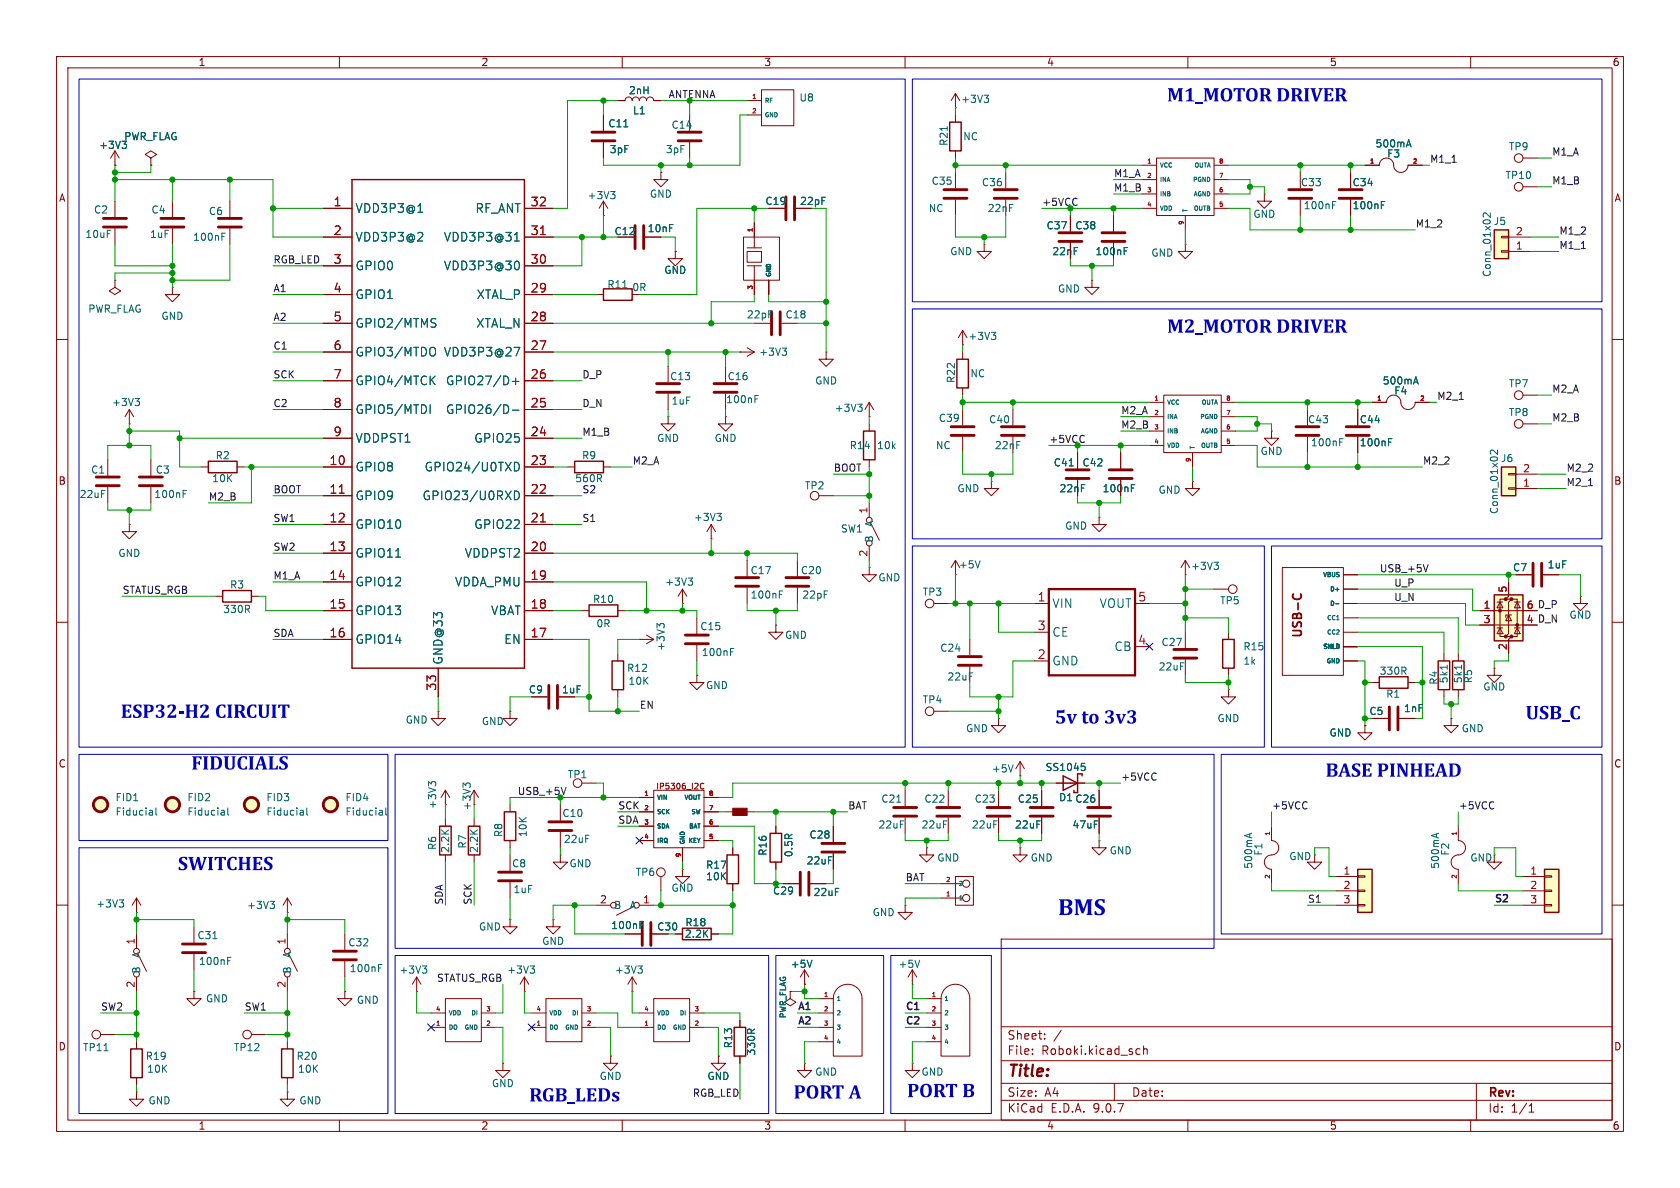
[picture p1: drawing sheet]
<svg xmlns="http://www.w3.org/2000/svg" width="297mm" height="210mm" viewBox="0 0 297 210" stroke-linecap="round" stroke-linejoin="round" font-family="sans-serif">
<defs><g id="words">
<text font-size="4.2" fill="#0000c2" x="187" y="163">BMS</text>
<g font-size="3.5" fill="#0000c2">
<text x="206.3" y="18.9">M1_MOTORDRIVER</text>
<text x="206.3" y="59.8">M2_MOTORDRIVER</text>
<text x="21.4" y="127.9">ESP32-H2CIRCUIT</text>
<text x="186.5" y="128.9">5v to 3v3</text>
<text x="269.7" y="128.2">USB_C</text>
<text x="33.8" y="137.1">FIDUCIALS</text>
<text x="234.3" y="138.3">BASEPINHEAD</text>
<text x="31.4" y="154.8">SWITCHES</text>
<text x="93.6" y="195.7">RGB_LEDs</text>
<text x="140.3" y="195.2">PORTA</text>
<text x="160.4" y="195">PORTB</text>
</g>
<text font-size="2.8" fill="#840000" x="178" y="190.9">Title:</text>
<g font-size="2.1" fill="#a90000">
<text x="58.9" y="36.6">1</text>
<text x="58.9" y="41.7">2</text>
<text x="93.7" y="36.6">32</text>
<text x="93.7" y="41.7">31</text>
<text x="58.9" y="46.7">3</text>
<text x="93.7" y="46.7">30</text>
<text x="58.9" y="51.8">4</text>
<text x="93.7" y="51.8">29</text>
<text x="58.9" y="56.9">5</text>
<text x="93.7" y="56.9">28</text>
<text x="58.9" y="62">6</text>
<text x="93.7" y="62">27</text>
<text x="58.9" y="67.1">7</text>
<text x="93.7" y="67.1">26</text>
<text x="58.9" y="72.1">8</text>
<text x="58.9" y="77.2">9</text>
<text x="93.7" y="72.1">25</text>
<text x="93.7" y="77.2">24</text>
<text x="58.2" y="82.3">10</text>
<text x="93.7" y="82.3">23</text>
<text x="58.2" y="87.4">11</text>
<text x="93.7" y="87.4">22</text>
<text x="58.2" y="92.5">12</text>
<text x="93.7" y="92.5">21</text>
<text x="58.2" y="97.5">13</text>
<text x="93.7" y="97.5">20</text>
<text x="58.2" y="102.6">14</text>
<text x="58.2" y="107.7">15</text>
<text x="93.7" y="102.6">19</text>
<text x="93.7" y="107.7">18</text>
<text x="183.3" y="106.4">1</text>
<text x="201.1" y="106.4">5</text>
<text x="58.2" y="112.8">16</text>
<text x="93.7" y="112.8">17</text>
<text x="183.3" y="111.5">3</text>
<text x="183.3" y="116.6">2</text>
<text x="201.1" y="114">4</text>
<text x="77.2" y="122.2" transform="rotate(-90 77.2 122.2)">33</text>
</g>
<g font-size="2.1" fill="#006464">
<text x="62.7" y="37.8">VDD3P3@1</text>
<text x="84" y="37.8">RF_ANT</text>
<text x="62.7" y="42.9">VDD3P3@2</text>
<text x="62.7" y="48">GPIO0</text>
<text x="78.4" y="42.9">VDD3P3@31</text>
<text x="78.4" y="48">VDD3P3@30</text>
<text x="62.7" y="53.1">GPIO1</text>
<text x="84.2" y="53.1">XTAL_P</text>
<text x="62.7" y="58.1">GPIO2/MTMS</text>
<text x="84.1" y="58.1">XTAL_N</text>
<text x="62.7" y="63.2">GPIO3/MTDO</text>
<text x="78.4" y="63.2">VDD3P3@27</text>
<text x="62.7" y="68.3">GPIO4/MTCK</text>
<text x="78.8" y="68.3">GPIO27/D+</text>
<text x="62.7" y="73.4">GPIO5/MTDI</text>
<text x="78.8" y="73.4">GPIO26/D-</text>
<text x="62.7" y="78.5">VDDPST1</text>
<text x="62.7" y="83.5">GPIO8</text>
<text x="75" y="83.5">GPIO24/U0TXD</text>
<text x="83.8" y="78.5">GPIO25</text>
<text x="62.7" y="88.6">GPIO9</text>
<text x="74.6" y="88.6">GPIO23/U0RXD</text>
<text x="62.7" y="93.7">GPIO10</text>
<text x="83.8" y="93.7">GPIO22</text>
<text x="62.7" y="98.8">GPIO11</text>
<text x="82.1" y="98.8">VDDPST2</text>
<text x="62.7" y="103.9">GPIO12</text>
<text x="80.4" y="103.9">VDDA_PMU</text>
<text x="185.9" y="107.7">VIN</text>
<text x="194.3" y="107.7">VOUT</text>
<text x="62.7" y="108.9">GPIO13</text>
<text x="86.8" y="108.9">VBAT</text>
<text x="185.9" y="112.8">CE</text>
<text x="62.7" y="114">GPIO14</text>
<text x="78.5" y="117.6" transform="rotate(-90 78.5 117.6)">GND@33</text>
<text x="89.1" y="114">EN</text>
<text x="185.9" y="117.8">GND</text>
<text x="197" y="115.3">CB</text>
</g>
<g font-size="2.1" fill="#840000">
<text x="230.6" y="113" transform="rotate(-90 230.6 113)">USB-C</text>
<text x="178" y="184">Sheet:</text>
<text x="178" y="186.7">File:</text>
<text x="184.1" y="186.7">Roboki.kicad_sch</text>
<text x="178" y="196.9">KiCad</text>
<text x="178" y="194.1">Size:</text>
<text x="184.7" y="194.1">A4</text>
<text x="185.7" y="196.9">E.D.A.</text>
<text x="193.3" y="196.9">9.0.7</text>
<text x="200" y="194.1">Date:</text>
<text x="263" y="194.3">Rev:</text>
<text x="263" y="196.9">Id:</text>
<text x="267.1" y="196.9">1/1</text>
</g>
<g font-size="1.8" fill="#840000">
<text x="35" y="11.9">1</text>
<text x="85" y="11.9">2</text>
<text x="135" y="11.9">3</text>
<text x="185" y="11.9">4</text>
<text x="235" y="11.9">5</text>
<text x="285" y="11.9">6</text>
<text x="10.3" y="35.9">A</text>
<text x="285.3" y="35.9">A</text>
<text x="108.5" y="41.8">C12</text>
<text x="135.2" y="36.4">C19</text>
<text x="10.3" y="85.9">B</text>
<text x="285.3" y="85.9">B</text>
<text x="269.8" y="110.2">4 D_N</text>
<text x="10.3" y="135.9">C</text>
<text x="285.3" y="135.9">C</text>
<text x="10.3" y="185.9">D</text>
<text x="285.3" y="185.9">D</text>
<text x="35" y="199.9">1</text>
<text x="85" y="199.9">2</text>
<text x="135" y="199.9">3</text>
<text x="185" y="199.9">4</text>
<text x="235" y="199.9">5</text>
<text x="285" y="199.9">6</text>
</g>
<g font-size="1.8" fill="#006464">
<text x="111.1" y="16.9">2nH</text>
<text x="107.5" y="22.7">C11</text>
<text x="111.8" y="20.4">L1</text>
<text x="118.6" y="23">C14</text>
<text x="141.2" y="18.1">U8</text>
<text x="169.8" y="18.4">+3V3</text>
<text x="17.4" y="26.5">+3V3</text>
<text x="21.9" y="25">PWR_FLAG</text>
<text x="107.7" y="27.3">3pF</text>
<text x="117.6" y="27.3">3pF</text>
<text x="167.7" y="25.9" transform="rotate(-90 167.7 25.9)">R21</text>
<text x="170.2" y="25">NC</text>
<text x="243.1" y="26.3">500mA</text>
<text x="245.1" y="28">F3</text>
<text x="266.7" y="26.8">TP9</text>
<text x="103.8" y="35.4">+3V3</text>
<text x="114.8" y="35.2">GND</text>
<text x="164.6" y="32.9">C35</text>
<text x="173.5" y="33.1">C36</text>
<text x="229.9" y="33.1">C33</text>
<text x="239" y="33.1">C34</text>
<text x="266" y="31.9">TP10</text>
<text x="16.5" y="37.9">C2</text>
<text x="26.7" y="37.9">C4</text>
<text x="36.8" y="38.2">C6</text>
<text x="114.4" y="41.2">10nF</text>
<text x="141.3" y="36.4">22pF</text>
<text x="164.1" y="37.7">NC</text>
<text x="174.5" y="37.7">22nF</text>
<text x="184.9" y="40.7">C37</text>
<text x="190" y="40.7">C38</text>
<text x="221.5" y="38.7">GND</text>
<text x="230.4" y="37.2">100nF</text>
<text x="239" y="37.2">100nF</text>
<text x="264" y="40">J5</text>
<text x="15" y="42.3">10uF</text>
<text x="26.4" y="42.3">1uF</text>
<text x="34" y="42.8">100nF</text>
<text x="167.9" y="45.3">GND</text>
<text x="185.9" y="45.3">22nF</text>
<text x="193.6" y="45.3">100nF</text>
<text x="203.4" y="45.6">GND</text>
<text x="107.3" y="51.2">R11</text>
<text x="111.7" y="51.7">0R</text>
<text x="117.3" y="48.6">GND</text>
<text x="186.9" y="51.9">GND</text>
<text x="263.8" y="49.1" transform="rotate(-90 263.8 49.1)">Conn_01x02</text>
<text x="15.5" y="55.5">PWR_FLAG</text>
<text x="28.4" y="56.7">GND</text>
<text x="131.9" y="56.5">22pF</text>
<text x="138.8" y="56.5">C18</text>
<text x="134.1" y="63.1">+3V3</text>
<text x="171.1" y="60.3">+3V3</text>
<text x="19.7" y="72">+3V3</text>
<text x="118.4" y="67.4">C13</text>
<text x="118.6" y="71.7">1uF</text>
<text x="128.3" y="71.5">100nF</text>
<text x="128.5" y="67.4">C16</text>
<text x="144" y="68.2">GND</text>
<text x="169" y="67.8" transform="rotate(-90 169 67.8)">R22</text>
<text x="171.5" y="66.9">NC</text>
<text x="244.3" y="68.2">500mA</text>
<text x="246.4" y="70">F4</text>
<text x="266.7" y="68.7">TP7</text>
<text x="147.5" y="73">+3V3</text>
<text x="165.9" y="74.8">C39</text>
<text x="174.8" y="75">C40</text>
<text x="231.1" y="75">C43</text>
<text x="240.3" y="75">C44</text>
<text x="266.7" y="73.8">TP8</text>
<text x="16" y="83.9">C1</text>
<text x="27.4" y="83.9">C3</text>
<text x="38" y="81.4">R2</text>
<text x="102.8" y="81.4">R9</text>
<text x="116.1" y="78.3">GND</text>
<text x="126.2" y="78.3">GND</text>
<text x="150.1" y="79.6">R14</text>
<text x="154.9" y="79.6">10k</text>
<text x="165.4" y="79.6">NC</text>
<text x="175.8" y="79.6">22nF</text>
<text x="186.2" y="82.7">C41</text>
<text x="191.3" y="82.7">C42</text>
<text x="222.8" y="80.6">GND</text>
<text x="231.7" y="79.1">100nF</text>
<text x="240.3" y="79.1">100nF</text>
<text x="265.3" y="81.9">J6</text>
<text x="14" y="88.2">22uF</text>
<text x="27.2" y="88.2">100nF</text>
<text x="37.4" y="85.4">10K</text>
<text x="101.6" y="85.4">560R</text>
<text x="142.2" y="86.7">TP2</text>
<text x="169.2" y="87.2">GND</text>
<text x="187.2" y="87.2">22nF</text>
<text x="194.8" y="87.2">100nF</text>
<text x="204.7" y="87.5">GND</text>
<text x="122.6" y="92.3">+3V3</text>
<text x="148.6" y="94.3">SW1</text>
<text x="154.5" y="93.2" transform="rotate(-90 154.5 93.2)">A</text>
<text x="188.2" y="93.8">GND</text>
<text x="265" y="91" transform="rotate(-90 265 91)">Conn_01x02</text>
<text x="20.8" y="98.7">GND</text>
<text x="132.6" y="101.7">C17</text>
<text x="141.5" y="101.7">C20</text>
<text x="154.5" y="96" transform="rotate(-90 154.5 96)">B</text>
<text x="169.4" y="100.7">+5V</text>
<text x="210.5" y="100.9">+3V3</text>
<text x="267.4" y="101.2">C7</text>
<text x="273.5" y="100.7">1uF</text>
<text x="40.6" y="104.2">R3</text>
<text x="104.7" y="106.8">R10</text>
<text x="117.5" y="103.7">+3V3</text>
<text x="132.6" y="106">100nF</text>
<text x="141.7" y="106">22pF</text>
<text x="155.2" y="103">GND</text>
<text x="163" y="105.5">TP3</text>
<text x="215.6" y="107">TP5</text>
<text x="39.4" y="108.6">330R</text>
<text x="105.3" y="111.1">0R</text>
<text x="123.7" y="111.6">C15</text>
<text x="138.7" y="113.1">GND</text>
<text x="277.4" y="109.6">GND</text>
<text x="110.8" y="119">R12</text>
<text x="117.7" y="115.2" transform="rotate(-90 117.7 115.2)">+3V3</text>
<text x="124" y="116.2">100nF</text>
<text x="166.1" y="115.4">C24</text>
<text x="204.7" y="118.7">22uF</text>
<text x="205.2" y="114.4">C27</text>
<text x="219.7" y="115.2">R15</text>
<text x="219.7" y="117.7">1k</text>
<text x="243.8" y="119.5">330R</text>
<text x="93.4" y="122.8">C9</text>
<text x="99.3" y="122.8">1uF</text>
<text x="111" y="121.3">10K</text>
<text x="124.7" y="122">GND</text>
<text x="163" y="124.6">TP4</text>
<text x="167.4" y="120.5">22uF</text>
<text x="245" y="123.5">R1</text>
<text x="254.4" y="121.1" transform="rotate(-90 254.4 121.1)">R4</text>
<text x="256.1" y="120.9" transform="rotate(-90 256.1 120.9)">5k1</text>
<text x="258.7" y="120.9" transform="rotate(-90 258.7 120.9)">5k1</text>
<text x="260.5" y="120.9" transform="rotate(-90 260.5 120.9)">R5</text>
<text x="262.1" y="122.3">GND</text>
<text x="71.6" y="128.1">GND</text>
<text x="85.1" y="128.4">GND</text>
<text x="170.7" y="129.6">GND</text>
<text x="215.1" y="127.9">GND</text>
<text x="234.9" y="130.4">GND</text>
<text x="242" y="126.6">C5</text>
<text x="248.1" y="126.1">1nF</text>
<text x="258.3" y="129.6">GND</text>
<text x="100.3" y="137.8">TP1</text>
<text x="175.3" y="136.8">+5V</text>
<text x="184.7" y="136.5">SS1045</text>
<text x="20.3" y="141.8">FID1</text>
<text x="33" y="141.8">FID2</text>
<text x="47" y="141.8">FID3</text>
<text x="61" y="141.8">FID4</text>
<text x="77.3" y="143.1" transform="rotate(-90 77.3 143.1)">+3V3</text>
<text x="83.4" y="143.4" transform="rotate(-90 83.4 143.4)">+3V3</text>
<text x="155.7" y="142.1">C21</text>
<text x="163.3" y="142.1">C22</text>
<text x="172.2" y="142.1">C23</text>
<text x="179.8" y="142.1">C25</text>
<text x="187.1" y="141.8">D1 C26</text>
<text x="20.3" y="144.4">Fiducial</text>
<text x="33" y="144.4">Fiducial</text>
<text x="47" y="144.4">Fiducial</text>
<text x="61" y="144.4">Fiducial</text>
<text x="89" y="148.1" transform="rotate(-90 89 148.1)">R8</text>
<text x="93.3" y="148.1" transform="rotate(-90 93.3 148.1)">10K</text>
<text x="99.3" y="144.6">C10</text>
<text x="99.6" y="149.2">22uF</text>
<text x="143" y="148.4">C28</text>
<text x="155.2" y="146.7">22uF</text>
<text x="162.8" y="146.7">22uF</text>
<text x="171.7" y="146.7">22uF</text>
<text x="179.3" y="146.7">22uF</text>
<text x="189.5" y="146.7">47uF</text>
<text x="77.3" y="150.4" transform="rotate(-90 77.3 150.4)">R6</text>
<text x="79.6" y="150.9" transform="rotate(-90 79.6 150.9)">2.2K</text>
<text x="82.7" y="150.1" transform="rotate(-90 82.7 150.1)">R7</text>
<text x="84.7" y="150.9" transform="rotate(-90 84.7 150.9)">2.2K</text>
<text x="90.4" y="153.5">C8</text>
<text x="100.6" y="153.5">GND</text>
<text x="112.3" y="155">TP6</text>
<text x="124.7" y="153.8">R17</text>
<text x="124.7" y="155.8">10K</text>
<text x="135.7" y="151.4" transform="rotate(-90 135.7 151.4)">R16</text>
<text x="140.3" y="151.6" transform="rotate(-90 140.3 151.6)">0.5R</text>
<text x="142.5" y="153">22uF</text>
<text x="165.6" y="152.5">GND</text>
<text x="182.1" y="152.5">GND</text>
<text x="196.1" y="151.2">GND</text>
<text x="221.6" y="153.7" transform="rotate(-90 221.6 153.7)">500mA</text>
<text x="223.4" y="151.4" transform="rotate(-90 223.4 151.4)">F1</text>
<text x="227.8" y="152.2">GND</text>
<text x="254.6" y="153.7" transform="rotate(-90 254.6 153.7)">500mA</text>
<text x="256.4" y="151.4" transform="rotate(-90 256.4 151.4)">F2</text>
<text x="259.8" y="152.5">GND</text>
<text x="16.9" y="160.6">+3V3</text>
<text x="43.6" y="160.9">+3V3</text>
<text x="90.7" y="158.1">1uF</text>
<text x="108.5" y="160.9">B</text>
<text x="111.2" y="160.9">A</text>
<text x="118.6" y="157.8">GND</text>
<text x="136.6" y="158.3">C29</text>
<text x="143.7" y="158.6">22uF</text>
<text x="34.8" y="166.2">C31</text>
<text x="61.5" y="167.5">C32</text>
<text x="84.6" y="164.7">GND</text>
<text x="95.8" y="167.2">GND</text>
<text x="108" y="164.4">100nF</text>
<text x="116.1" y="164.7">C30</text>
<text x="121" y="166">2.2K</text>
<text x="121.1" y="163.9">R18</text>
<text x="154.2" y="162.2">GND</text>
<text x="25" y="172.2" transform="rotate(-90 25 172.2)">B</text>
<text x="25" y="169.4" transform="rotate(-90 25 169.4)">A</text>
<text x="35.1" y="170.8">100nF</text>
<text x="51.7" y="172.2" transform="rotate(-90 51.7 172.2)">B</text>
<text x="51.7" y="169.4" transform="rotate(-90 51.7 169.4)">A</text>
<text x="61.7" y="172.1">100nF</text>
<text x="70.5" y="172.3">+3V3</text>
<text x="89.6" y="172.3">+3V3</text>
<text x="108.6" y="172.3">+3V3</text>
<text x="139.7" y="171.3">+5V</text>
<text x="158.7" y="171.3">+5V</text>
<text x="36.3" y="177.4">GND</text>
<text x="63" y="177.6">GND</text>
<text x="129.6" y="185.4" transform="rotate(-90 129.6 185.4)">R13</text>
<text x="14.6" y="186">TP11</text>
<text x="25.7" y="187.6">R19</text>
<text x="25.9" y="189.8">10K</text>
<text x="41.3" y="186">TP12</text>
<text x="52.3" y="187.6">R20</text>
<text x="52.6" y="189.8">10K</text>
<text x="105.9" y="191.1">GND</text>
<text x="125" y="191.1">GND</text>
<text x="133.7" y="186.7" transform="rotate(-90 133.7 186.7)">330R</text>
<text x="144" y="190.3">GND</text>
<text x="162.8" y="190.3">GND</text>
<text x="26.2" y="195.4">GND</text>
<text x="52.8" y="195.4">GND</text>
<text x="86.9" y="192.4">GND</text>
</g>
<g font-size="1.8" fill="#0f0f0f">
<text x="118.1" y="17.4">ANTENNA</text>
<text x="252.7" y="28.9">M1_1</text>
<text x="274.3" y="27.6">M1_A</text>
<text x="196.8" y="31.4">M1_A</text>
<text x="196.8" y="33.9">M1_B</text>
<text x="274.3" y="32.7">M1_B</text>
<text x="184.1" y="36.5">+5VCC</text>
<text x="250.2" y="40.3">M1_2</text>
<text x="275.6" y="41.6">M1_2</text>
<text x="48.3" y="46.6">RGB_LED</text>
<text x="275.6" y="44.1">M1_1</text>
<text x="48.3" y="51.7">A1</text>
<text x="48.3" y="56.8">A2</text>
<text x="48.3" y="61.9">C1</text>
<text x="48.3" y="67">SCK</text>
<text x="102.9" y="67">D_P</text>
<text x="254" y="70.8">M2_1</text>
<text x="274.3" y="69.5">M2_A</text>
<text x="48.3" y="72">C2</text>
<text x="102.9" y="77.1">M1_B</text>
<text x="102.9" y="72">D_N</text>
<text x="198.1" y="75.9">M2_B</text>
<text x="198.1" y="73.3">M2_A</text>
<text x="274.3" y="74.6">M2_B</text>
<text x="111.8" y="82.2">M2_A</text>
<text x="147.3" y="83.5">BOOT</text>
<text x="185.4" y="78.4">+5VCC</text>
<text x="251.5" y="82.2">M2_2</text>
<text x="276.9" y="83.5">M2_2</text>
<text x="36.8" y="88.6">M2_B</text>
<text x="48.3" y="87.3">BOOT</text>
<text x="102.9" y="87.3">S2</text>
<text x="276.9" y="86">M2_1</text>
<text x="48.3" y="92.4">SW1</text>
<text x="102.9" y="92.4">S1</text>
<text x="48.3" y="97.4">SW2</text>
<text x="243.8" y="101.3">USB_+5V</text>
<text x="21.6" y="105.1">STATUS_RGB</text>
<text x="48.3" y="102.5">M1_A</text>
<text x="246.4" y="103.8">U_P</text>
<text x="246.4" y="106.3">U_N</text>
<text x="269.8" y="107.7">6 D_P</text>
<text x="48.3" y="112.7">SDA</text>
<text x="113" y="125.4">EN</text>
<text x="109.2" y="143.2">SCK</text>
<text x="149.9" y="143.2">BAT</text>
<text x="198.1" y="138.1">+5VCC</text>
<text x="224.8" y="143.2">+5VCC</text>
<text x="257.8" y="143.2">+5VCC</text>
<text x="109.2" y="145.7">SDA</text>
<text x="160" y="155.9">BAT</text>
<text x="78.4" y="160" transform="rotate(-90 78.4 160)">SDA</text>
<text x="83.5" y="160" transform="rotate(-90 83.5 160)">SCK</text>
<text x="231.1" y="159.7">S1</text>
<text x="264.2" y="159.6">S2</text>
<text x="77.1" y="173.6">STATUS_RGB</text>
<text x="17.8" y="178.7">SW2</text>
<text x="43.2" y="178.7">SW1</text>
<text x="141" y="178.6">A1</text>
<text x="160" y="178.6">C1</text>
<text x="141" y="181.2">A2</text>
<text x="160" y="181.2">C2</text>
<text x="122.4" y="194">RGB_LED</text>
</g>
<g font-size="1.8" fill="#a90000">
<text x="267.9" y="41.7">2</text>
<text x="267.9" y="44.2">1</text>
<text x="269.2" y="83.6">2</text>
<text x="269.2" y="86.1">1</text>
<text x="153.4" y="90.9" transform="rotate(-90 153.4 90.9)">1</text>
<text x="153.4" y="98.5" transform="rotate(-90 153.4 98.5)">2</text>
<text x="262.2" y="107.7">1</text>
<text x="266.4" y="104.8" transform="rotate(-90 266.4 104.8)">5</text>
<text x="269.8" y="107.7">6</text>
<text x="262.2" y="110.2">3</text>
<text x="269.8" y="110.2">4</text>
<text x="266.4" y="115" transform="rotate(-90 266.4 115)">2</text>
<text x="237.4" y="154.7">1</text>
<text x="270.4" y="154.7">1</text>
<text x="106" y="159.8">2</text>
<text x="113.6" y="159.8">1</text>
<text x="237.4" y="157.2">2</text>
<text x="237.4" y="159.8">3</text>
<text x="270.4" y="157.2">2</text>
<text x="270.4" y="159.8">3</text>
<text x="23.9" y="167.1" transform="rotate(-90 23.9 167.1)">1</text>
<text x="50.5" y="167.1" transform="rotate(-90 50.5 167.1)">1</text>
<text x="23.9" y="174.7" transform="rotate(-90 23.9 174.7)">2</text>
<text x="50.5" y="174.7" transform="rotate(-90 50.5 174.7)">2</text>
</g>
<text font-size="1.8" fill="#009600" x="91.4" y="140.6">USB_+5V</text>
<g font-size="1.4" fill="#840000">
<text x="115.9" y="139.7">IP5306_I2C</text>
<text x="139.2" y="180.1" transform="rotate(-90 139.2 180.1)">PWR_FLAG</text>
</g>
<g font-size="1.1" fill="#a90000">
<text x="132.8" y="17.5">1</text>
<text x="132.8" y="20.1">2</text>
<text x="202.7" y="29">1</text>
<text x="215.4" y="29">8</text>
<text x="242.1" y="29">1</text>
<text x="249.7" y="29">2</text>
<text x="202.7" y="31.5">2</text>
<text x="202.7" y="34">3</text>
<text x="215.4" y="31.5">7</text>
<text x="215.4" y="34">6</text>
<text x="133.1" y="41.2" transform="rotate(-90 133.1 41.2)">1</text>
<text x="202.7" y="36.6">4</text>
<text x="209.3" y="39.9" transform="rotate(-90 209.3 39.9)">9</text>
<text x="215.4" y="36.6">5</text>
<text x="133.1" y="51.3" transform="rotate(-90 133.1 51.3)">3</text>
<text x="204" y="70.9">1</text>
<text x="216.7" y="70.9">8</text>
<text x="243.3" y="70.9">1</text>
<text x="250.9" y="70.9">2</text>
<text x="204" y="73.4">2</text>
<text x="204" y="75.9">3</text>
<text x="216.7" y="73.4">7</text>
<text x="216.7" y="75.9">6</text>
<text x="204" y="78.5">4</text>
<text x="210.6" y="81.8" transform="rotate(-90 210.6 81.8)">9</text>
<text x="216.7" y="78.5">5</text>
<text x="113.8" y="140.7">1</text>
<text x="113.8" y="143.3">2</text>
<text x="125.2" y="140.7">8</text>
<text x="125.2" y="143.3">7</text>
<text x="113.8" y="145.8">3</text>
<text x="113.8" y="148.3">4</text>
<text x="125.2" y="145.8">6</text>
<text x="125.2" y="148.3">5</text>
<text x="224.5" y="147.8" transform="rotate(-90 224.5 147.8)">1</text>
<text x="257.6" y="147.8" transform="rotate(-90 257.6 147.8)">1</text>
<text x="120.4" y="151.6" transform="rotate(-90 120.4 151.6)">9</text>
<text x="167.1" y="156">2</text>
<text x="224.5" y="155.5" transform="rotate(-90 224.5 155.5)">2</text>
<text x="257.6" y="155.5" transform="rotate(-90 257.6 155.5)">2</text>
<text x="167.1" y="158.5">1</text>
<text x="77" y="178.8">4</text>
<text x="85.8" y="178.8">3</text>
<text x="94.7" y="178.8">4</text>
<text x="103.6" y="178.8">3</text>
<text x="113.8" y="178.8">4</text>
<text x="122.7" y="178.8">3</text>
<text x="145.5" y="176.3">1</text>
<text x="145.5" y="178.8">2</text>
<text x="164.6" y="176.3">1</text>
<text x="164.6" y="178.8">2</text>
<text x="77" y="181.4">1</text>
<text x="85.8" y="181.4">2</text>
<text x="94.7" y="181.4">1</text>
<text x="103.6" y="181.4">2</text>
<text x="113.8" y="181.4">1</text>
<text x="122.7" y="181.4">2</text>
<text x="145.5" y="181.4">3</text>
<text x="145.5" y="183.9">4</text>
<text x="164.6" y="181.4">3</text>
<text x="164.6" y="183.9">4</text>
</g>
<g font-size="1.1" fill="#006464">
<text x="135.1" y="18.4">RF</text>
<text x="135.1" y="20.9">GND</text>
<text x="205" y="29.8">VCC</text>
<text x="211" y="29.8">OUTA</text>
<text x="205" y="32.4">INA</text>
<text x="205" y="34.9">INB</text>
<text x="210.7" y="32.4">PGND</text>
<text x="210.8" y="34.9">AGND</text>
<text x="205" y="37.4">VDD</text>
<text x="210.2" y="37.6" transform="rotate(-90 210.2 37.6)">T</text>
<text x="210.9" y="37.4">OUTB</text>
<text x="136.5" y="49" transform="rotate(-90 136.5 49)">GND</text>
<text x="206.2" y="71.7">VCC</text>
<text x="212.3" y="71.7">OUTA</text>
<text x="206.2" y="74.3">INA</text>
<text x="206.2" y="76.8">INB</text>
<text x="212" y="74.3">PGND</text>
<text x="212.1" y="76.8">AGND</text>
<text x="206.2" y="79.3">VDD</text>
<text x="211.4" y="79.5" transform="rotate(-90 211.4 79.5)">T</text>
<text x="212.1" y="79.3">OUTB</text>
<text x="233.7" y="102.2">VBUS</text>
<text x="235" y="104.7">D+</text>
<text x="235" y="107.3">D-</text>
<text x="234.4" y="109.8">CC1</text>
<text x="234.4" y="112.4">CC2</text>
<text x="233.8" y="114.9">SHLD</text>
<text x="234.4" y="117.4">GND</text>
<text x="116.1" y="141.6">VIN</text>
<text x="120.8" y="141.6">VOUT</text>
<text x="116.1" y="144.1">SCK</text>
<text x="116.1" y="146.7">SDA</text>
<text x="116.1" y="149.2">IRQ</text>
<text x="121.3" y="149.4" transform="rotate(-90 121.3 149.4)">GND</text>
<text x="121.5" y="149.2">KEY</text>
<text x="121.7" y="146.7">BAT</text>
<text x="122.1" y="144.1">SW</text>
<text x="169.4" y="159.4">1</text>
<text x="169.4" y="156.8">2</text>
<text x="79.2" y="179.7">VDD</text>
<text x="83.2" y="179.7">DI</text>
<text x="97" y="179.7">VDD</text>
<text x="100.9" y="179.7">DI</text>
<text x="116.1" y="179.7">VDD</text>
<text x="120" y="179.7">DI</text>
<text x="147.8" y="177.1">1</text>
<text x="147.8" y="179.7">2</text>
<text x="166.9" y="177.1">1</text>
<text x="166.9" y="179.7">2</text>
<text x="79.2" y="182.2">DO</text>
<text x="82" y="182.2">GND</text>
<text x="97" y="182.2">DO</text>
<text x="99.7" y="182.2">GND</text>
<text x="116.1" y="182.2">DO</text>
<text x="118.8" y="182.2">GND</text>
<text x="147.8" y="182.2">3</text>
<text x="147.8" y="184.8">4</text>
<text x="166.9" y="182.2">3</text>
<text x="166.9" y="184.8">4</text>
</g>
</g></defs>
<g fill="none" stroke="#840000" stroke-width=".18">
<path d="M10 10h277v190h-277zM12 12h273v186h-273zM60 10v2M110 10v2M160 10v2M210 10v2M260 10v2M116.8 30.5v1.3h1.3l-1.3 1.2-1.2-1.2h1.2M116.8 30.5h.1M114 41.9h2.8M119.4 44.5v1.2h1.2l-1.2 1.3-1.3-1.3h1.3M119.4 44.5h.1"/>
<path d="M138.2 57.2h2.8M10 60h2M203.2 71.1h2.5M203.2 73.7h2.5M203.2 76.2h2.5M203.2 78.7h2.5M205.7 69.9h10.2v10.1h-10.2zM215.9 71.1h2.5M215.9 73.7h2.5M215.9 76.2h2.5M215.9 78.7h2.5M224.8 76.2v1.3h1.3l-1.3 1.2-1.3-1.2h1.3"/>
<path d="M224.8 76.2h.1M231.1 72.4v2.8M231.1 77.2v2.8M240 72.4v2.8M240 77.2v2.8M242.6 71.1h2.5a1.31 1.31 0 0 1 1.5-1.2 1.31 1.31 0 0 1 1.1 1.5 1.27 1.27 0 0 0 1.4 1 1.27 1.27 0 0 0 1.1-1.3h2.5M285 60h2M35.6 82.6h1.2M41.9 82.6h1.3M100.3 82.6h1.3M106.7 82.6h1.2M194.3 91.4v1.3h1.3l-1.3 1.3-1.3-1.3h1.3"/>
<path d="M194.3 91.4h.1M210.8 85.1v1.3h1.3l-1.3 1.2-1.3-1.2h1.3M210.8 85.1h.1M210.8 80v2.6M10 110h2M38.1 105.4h1.3M44.4 105.4h1.3M123.2 109.2v2.8M123.2 114v2.8M137.2 110.5v1.3h1.2l-1.2 1.2-1.3-1.2h1.3M137.2 110.5h.1M165.1 106.7h2.5"/>
<path d="M285 110h2M78.7 139.7l-.7 1.3M78.7 139.7l.8 1.3M78.7 139.7v2.5M83.8 139.7l.8 1.3M102.9 138.4h2.5M24.1 158.8l-.7 1.2M24.1 158.8l.8 1.2M24.1 158.8v2.5M78.7 142.2h.1M78.7 144.8v1.3M78.7 151.1v1.3"/>
<path d="M116.8 154.9v2.6M120.6 153.7v1.2h1.3l-1.3 1.3-1.2-1.3h1.2M120.6 153.7h.1M129.5 149.9v1.2M129.5 156.2v1.3M138.4 156.2h2.8M143.3 156.2h2.7M10 160h2M24.1 161.3h.1M24.1 165.1v2.5M24.1 172.7v2.6M24.4 168.7l1.5 3"/>
<path d="M50.8 165.1v2.5M50.8 172.7v2.6M51.1 168.7l1.5 3M97.8 162.6v1.2h1.3l-1.3 1.3-1.3-1.3h1.3M97.8 162.6h.1M105.4 160h2.5M110.5 165.1h2.8M112 160.3l-3 1.5M113 160h2.6M113 179.1h2.6M115.3 165.1h2.8M115.6 176.5h6.3v7.7h-6.3z"/>
<path d="M119.4 165.1h1.2M121.9 179.1h2.6M125.7 165.1h1.3M160 160v1.3h1.3l-1.3 1.3-1.3-1.3h1.3M160 160h.1M177 166h108v32h-108zM285 160h2M60 198v2M110 198v2M113 181.6h2.6M121.9 181.6h2.6M130.8 180.3v1.3"/>
<path d="M130.8 186.7v1.3M160 198v2M177 194.5h108M177 191.5h108M177 187.5h108M177 181.5h108M182.5 186.3v.1M182.5 185.5v.1M184.7 183.6v.1M184.7 182.8v.1M187.6 182.1l-1.3 2M197 191.5v3"/>
<path d="M201 186.3h.5M201 185.5h.5M202.2 185.5l.2-.1 .3 .1 .1 .9M202.2 184.9v1.5M210 198v2M260 198v2M261 191.5v6.5M270.3 196.6h.9M270.3 195.5l.4-.4v1.5"/>
<circle cx="164.3" cy="106.7" r=".76"/>
<circle cx="102.1" cy="138.4" r=".76"/>
<circle cx="116.8" cy="154.2" r=".76"/>
<circle cx="24.1" cy="172.2" r=".51"/>
<circle cx="24.1" cy="168.1" r=".51"/>
<circle cx="50.8" cy="172.2" r=".51"/>
<circle cx="50.8" cy="168.1" r=".51"/>
<circle cx="108.5" cy="160" r=".51"/>
<circle cx="112.5" cy="160" r=".51"/>
</g>
<g fill="none" stroke="#006464" stroke-width=".18">
<path d="M236.8 78.1h.5M236.8 77.5h.6M245.5 78.1h.4M245.5 77.5h.6M250 67.5h.6M250.3 66.6l.4 1.3M129.1 115.2h.5M129.1 114.6h.6M76.2 138.6l-.4-.4v.8M76.2 138.4l.3-.2h.3l.2 .2M82.3 138.8l-.4-.4v.8M82.3 138.7l.3-.3h.3l.2 .3"/>
<path d="M21.1 159.1h.8l-.5 .5M21.6 159.6l.3 .2v.3l-.3 .2M113.1 163.5h.5M113.1 162.9h.6"/>
</g>
<path d="M36.8 81.5h5.1v2.1h-5.1zM101.6 81.5h5.1v2.1h-5.1zM39.4 104.4h5v2h-5zM77.7 146.1h2.1v5h-2.1zM128.5 151.1h2.1v5.1h-2.1zM120.6 164.1h5.1v2h-5.1zM129.8 181.6h2v5.1h-2z" fill="none" stroke="#840000" stroke-width=".25"/>
<g fill="none" stroke="#840000" stroke-width=".51">
<path d="M112.3 39.9v4M113.8 39.9v4M136.4 55.1v4.1M137.9 55.1v4.1M229.1 75.4h4.1M229.1 77h4.1M238 75.4h4.1M238 77h4.1M121.2 112.3h4M121.2 113.8h4M141.5 154.2v4M143 154.2v4"/>
<path d="M113.5 163.1v4M115.1 163.1v4"/>
</g>
<path d="M264.2 40.6h2.5v5.1h-2.5z" fill="#ffffc2"/>
<path d="M264.2 40.6h2.5v5.1h-2.5zM82.8 146.1h2v5h-2zM89.2 143.5h2v5.1h-2z" fill="none" stroke="#840000" stroke-width=".25"/>
<g fill="none" stroke="#840000" stroke-width=".18">
<path d="M223.5 34.3v1.3h1.3l-1.3 1.2-1.3-1.2h1.3M223.5 34.3h.1M229.9 30.5v2.8M229.9 35.3v2.8M238.8 30.5v2.8M238.8 35.3v2.8M269.2 33h2.6M209.5 43.2v1.3h1.3l-1.3 1.2-1.2-1.2h1.2M209.5 43.2h.1M265.4 44.3h1.3v.3h-1.3zM265.4 41.8h1.3v.2h-1.3zM266.7 44.5h3.8"/>
<path d="M266.7 41.9h3.8M22.9 92.7v1.3h1.2l-1.2 1.3-1.3-1.3h1.3M22.9 92.7h.1M26.7 81.3v2.8M26.7 86.1v2.8M125.7 95.3h.1M125.7 92.7l-.7 1.3M125.7 92.7l.8 1.3M125.7 92.7v2.6M132.1 99.1v2.8M132.1 103.9v2.8M83.8 144.8v1.3"/>
<path d="M83.8 151.1v1.3M90.2 142.2v1.3M90.2 148.6v1.3M90.2 151.1v2.8M90.2 156v2.8M99.1 151.1v1.3h1.2l-1.2 1.3-1.3-1.3h1.3M99.1 151.1h.1M99.1 142.2v2.8M99.1 147.1v2.8M73.7 175.3h.1M73.7 172.7l-.8 1.3M73.7 172.7l.7 1.3"/>
<path d="M73.7 172.7v2.6M76.2 179.1h2.5M78.7 176.5h6.4v7.7h-6.4zM85.1 179.1h2.5M90.2 162.6v1.2h1.2l-1.2 1.3-1.3-1.3h1.3M90.2 162.6h.1M92.7 175.3h.1M92.7 172.7l-.8 1.3M92.7 172.7l.8 1.3M92.7 172.7v2.6M94 179.1h2.5M96.5 176.5h6.4v7.7h-6.4z"/>
<path d="M102.9 179.1h2.5M111.8 175.3h.1M111.8 172.7l-.8 1.3M111.8 172.7l.7 1.3M111.8 172.7v2.6M161.3 174h.1M161.3 171.5l-.8 1.2M161.3 171.5l.8 1.2M161.3 171.5v2.5M163.8 179.1h2.6M163.8 176.5h2.6M167.1 174.7a2.54 2.54 0 0 1 2.8-.5 2.54 2.54 0 0 1 1.5 2.3v10.2h-5v-9.5a2.83 2.83 0 0 1 .7-2.5z"/>
<path d="M76.2 181.6h2.5M85.1 181.6h2.5M88.9 188v1.2h1.3l-1.3 1.3-1.3-1.3h1.3M88.9 188h.1M94 181.6h2.5M102.9 181.6h2.5M107.9 186.7v1.3h1.3l-1.3 1.2-1.2-1.2h1.2M107.9 186.7h.1M127 186.7v1.3h1.3l-1.3 1.2-1.3-1.2h1.3M127 186.7h.1M161.3 188v1.2h1.3l-1.3 1.3-1.3-1.3h1.3M161.3 188h.1"/>
<path d="M163.8 181.6h2.6M163.8 184.2h2.6"/>
<circle cx="268.5" cy="33" r=".76"/>
</g>
<g fill="none" stroke="#006464" stroke-width=".18">
<path d="M235.6 36.2h.4M235.6 35.6h.6M244.2 36.2h.4M244.2 35.6h.6M263.5 37.6v.8l-.9-.8-.4 .3 .1 .5M32.4 87.3h.4M32.4 86.7h.6M126.7 90.7h.8l-.4 .5M127.3 91.2l.2 .3v.3l-.2 .2M137.8 105.1h.4M137.8 104.5h.6M74.7 170.8h.8l-.5 .4"/>
<path d="M75.2 171.2l.3 .3v.3l-.3 .2M93.7 170.8h.8l-.4 .4M94.3 171.2l.2 .3v.3l-.2 .2M112.8 170.8h.8l-.5 .4M113.3 171.2l.3 .3v.3l-.3 .2M162.6 169.7l-.4 1.3"/>
</g>
<path d="M227.8 33.5h4.1M227.8 35.1h4.1M236.7 33.5h4.1M236.7 35.1h4.1M24.6 84.3h4.1M24.6 85.9h4.1M130 102.1h4.1M130 103.6h4.1M88.1 154.2h4.1M88.1 155.7h4.1M97 145.3h4.1M97 146.8h4.1" fill="none" stroke="#840000" stroke-width=".51"/>
<path d="M265.4 82.6h2.6v5h-2.6z" fill="#ffffc2"/>
<path d="M265.4 82.6h2.6v5h-2.6zM108.2 116.8h2v5.1h-2zM254.3 116.8h2v5.1h-2zM256.8 116.8h2v5.1h-2zM23.1 185.4h2v5.1h-2zM49.8 185.4h2v5.1h-2z" fill="none" stroke="#840000" stroke-width=".25"/>
<g fill="none" stroke="#840000" stroke-width=".18">
<path d="M30.5 35.6v2.8M40.6 35.6v2.8M121.9 20.3v2.8M121.9 25.1v2.8M30.5 40.4v2.8M40.6 40.4v2.8M118.1 73.7v1.2h1.3l-1.3 1.3-1.3-1.3h1.3M118.1 73.7h.1M118.1 64.8v2.8M118.1 69.6v2.8M128.3 73.7v1.2h1.2l-1.2 1.3-1.3-1.3h1.3M128.3 73.7h.1"/>
<path d="M128.3 64.8v2.8M128.3 69.6v2.8M130.8 62.2h.1M130.8 62.2h2.5M132.1 61.5l1.2 .7M133.3 62.2l-1.2 .8M269.2 74.9h2.6M269.2 69.9h2.6M266.7 86.2h1.3v.3h-1.3zM266.7 83.7h1.3v.2h-1.3zM268 86.4h3.8M268 83.8h3.8"/>
<path d="M109.2 115.6v1.2M113 113h.1M113 113h2.6M114.3 112.3l1.3 .7M115.6 113l-1.3 .8M255.3 115.6v1.2M257.8 115.6v1.2M109.2 121.9v1.3M115.6 139.7h8.9v10.2h-8.9zM124.4 138.6a.45 .45 0 0 0-.6 .4 .45 .45 0 0 0 .6 .4M241.3 128.3v1.2h1.3l-1.3 1.3-1.3-1.3h1.3M241.3 128.3h.1"/>
<path d="M242.6 127h2.8M247.4 127h2.8M255.3 121.9v1.3M256.5 127v1.3h1.3l-1.3 1.2-1.2-1.2h1.2M256.5 127h.1M257.8 121.9v1.3M113 143.5h2.6M113 141h2.6M113 146.1h2.6M113 148.6h2.6M120.6 149.9v2.5M124.5 143.5h2.5"/>
<path d="M124.5 141h2.5M124.5 146.1h2.5M124.5 148.6h2.5M128.3 143.5h1.2M132.1 143.5h1.2M166.4 158.8h3.8M166.4 156.2h3.8M168.9 154.9h3.2v5.1h-3.2zM224.8 146.1v2.5a1.31 1.31 0 0 1 1.2 1.5 1.31 1.31 0 0 1-1.5 1.1 1.27 1.27 0 0 0-1 1.4 1.27 1.27 0 0 0 1.3 1.1v2.5M232.4 151.1v1.3h1.3l-1.3 1.3-1.3-1.3h1.3M232.4 151.1h.1M257.8 146.1v2.5a1.31 1.31 0 0 1 1.3 1.5 1.31 1.31 0 0 1-1.6 1.1 1.27 1.27 0 0 0-.9 1.4 1.27 1.27 0 0 0 1.2 1.1v2.5"/>
<path d="M264.2 151.1v1.3h1.2l-1.2 1.3-1.3-1.3h1.3M34.3 175.3v1.2h1.3l-1.3 1.3-1.3-1.3h1.3M34.3 175.3h.1M34.3 163.8v2.8M34.3 168.7v2.8M139.7 175.3v1.2l1 .7-1 .6-1-.6 1-.7M142.2 174h.1M142.2 171.5l-.7 1.2M142.2 171.5l.8 1.2M142.2 171.5v2.5M144.8 176.5h2.5M144.8 179.1h2.5"/>
<path d="M148.1 174.7a2.54 2.54 0 0 1 2.7-.5 2.54 2.54 0 0 1 1.6 2.3v10.2h-5.1v-9.5a2.83 2.83 0 0 1 .8-2.5zM17.8 182.9h2.5M24.1 193v1.3h1.3l-1.3 1.3-1.2-1.3h1.2M24.1 193h.1M24.1 184.2v1.2M24.1 190.5v1.3M44.4 182.9h2.6M50.8 193v1.3h1.3l-1.3 1.3-1.3-1.3h1.3M50.8 193h.1M50.8 184.2v1.2M50.8 190.5v1.3M142.2 188v1.2h1.3l-1.3 1.3-1.2-1.3h1.2"/>
<path d="M142.2 188h.1M144.8 181.6h2.5M144.8 184.2h2.5"/>
<circle cx="268.5" cy="74.9" r=".76"/>
<circle cx="268.5" cy="69.8" r=".76"/>
<circle cx="170.8" cy="156.2" r=".63"/>
<circle cx="170.8" cy="158.7" r=".63"/>
<circle cx="17" cy="182.9" r=".76"/>
<circle cx="43.7" cy="182.9" r=".76"/>
</g>
<g fill="none" stroke="#006464" stroke-width=".18">
<path d="M39.2 41.8h.5M39.2 41.2h.6M133.5 70.5h.4M133.5 69.9h.6M138.3 61.5h.8l-.5 .5M138.8 62l.3 .3v.3l-.3 .2M264.7 79.6v.7l-.9-.7-.3 .2 .1 .5M116.6 110.6l-.5-.4v.8M116.6 110.5l.3-.3h.3l.2 .3M255.8 117.6v.7M258.4 117.6v.7M220.9 147.4v.6"/>
<path d="M221.3 147.3l-1.3 .4M254 147.4v.6M254.3 147.3l-1.2 .4M37.6 165.9h.8M40.2 169.8h.5M40.2 169.2h.6M143.5 169.7l-.4 1.3M18.4 185.7h.7"/>
</g>
<g fill="none" stroke="#840000" stroke-width=".51">
<path d="M28.4 38.6h4.1M38.6 38.6h4.1M119.9 23.4h4.1M119.9 24.9h4.1M28.4 40.1h4.1M38.6 40.1h4.1M116.1 67.8h4M116.1 69.3h4M126.2 67.8h4.1M126.2 69.3h4.1M245.6 125v4M247.1 125v4"/>
<path d="M32.3 166.9h4M32.3 168.4h4"/>
</g>
<path d="M129.5 142.9h2.6v1.2h-2.6z" fill="#840000" stroke="#840000" stroke-width=".18"/>
<path d="M240 153.7h2.6v7.6h-2.6z" fill="#ffffc2"/>
<path d="M240 153.7h2.6v7.6h-2.6z" fill="none" stroke="#840000" stroke-width=".25"/>
<path d="M94 123.2h2.8M98.8 123.2h2.8M50.8 158.8l-.8 1.2M50.8 158.8l.8 1.2M50.8 158.8v2.5M236.2 154.9h3.8M236.2 157.5h3.8M240 154.8h1.3v.3h-1.3zM240 157.4h1.3v.2h-1.3zM240 159.9h1.3v.2h-1.3zM50.8 161.3h.1M236.2 160h3.8" fill="none" stroke="#840000" stroke-width=".18"/>
<path d="M47.7 159.3h.8l-.4 .5M48.3 159.8l.2 .3v.3l-.2 .2M53.6 143.3v.8M53.6 144l-.1 .1M53.6 143.5l-.1 .1M54.2 142.8v1.1l.2 .2" fill="none" stroke="#006464" stroke-width=".18"/>
<circle cx="44.4" cy="142.2" r="1.27" fill="#ffffc2" stroke="#ffffc2" stroke-width=".18"/>
<g fill="none" stroke="#840000" stroke-width=".51">
<path d="M97 121.2v4M98.6 121.2v4"/>
<circle cx="44.4" cy="142.2" r="1.27"/>
</g>
<path d="M273 153.7h2.6v7.6h-2.6z" fill="#ffffc2"/>
<g fill="none" stroke="#840000" stroke-width=".25">
<path d="M62.2 31.8h30.5v86.3h-30.5zM167.9 21.6h2v5.1h-2zM106.7 51.1h5.1v2h-5.1zM152.7 76.2h2v5.1h-2zM169.2 63.5h2v5.1h-2zM104.1 106.9h5.1v2.1h-5.1zM216.2 113h2v5.1h-2zM243.8 119.6h5.1v2.1h-5.1zM188 137.2l2.5 1.2-2.5 1.3zM189.9 139.7v.4M190.5 136.8v3.3M191.3 136.8v.4"/>
<path d="M136.1 147.3h2.1v5.1h-2.1zM273 153.7h2.6v7.6h-2.6z"/>
</g>
<g fill="none" stroke="#840000" stroke-width=".18">
<path d="M109.2 17.8h1.3a.64 .64 0 0 1 .6-.7 .64 .64 0 0 1 .7 .7 .64 .64 0 0 1 .6-.7 .64 .64 0 0 1 .6 .7 .64 .64 0 0 1 .7-.7 .64 .64 0 0 1 .6 .7 .64 .64 0 0 1 .6-.7 .64 .64 0 0 1 .7 .7h1.2M132.1 17.8h2.5M134.6 15.9h5.7v6.3h-5.7zM168.9 19.1h.1M168.9 16.5l-.8 1.3M168.9 16.5l.8 1.3M168.9 16.5v2.6M20.3 29.2h.1M20.3 26.7v2.5M20.3 35.6v2.8M20.3 26.7l-.7 1.2M20.3 26.7l.8 1.2"/>
<path d="M26.7 27.9l1-.6-1-.6-1 .6 1 .6v1.3M26.7 29.2h.1M57.1 36.8h5.1M92.7 36.8h5.1M106.7 38.1h.1M106.7 35.6l-.8 1.2M106.7 35.6l.7 1.2M106.7 20.3v2.8M106.7 25.1v2.8M106.7 35.6v2.5M132.1 20.3h2.5M133.3 39.4v4.4"/>
<path d="M140.7 36.8h2.8M168.9 20.3v1.3M168.9 26.7v1.2M168.9 30.5v2.8M168.9 35.3v2.8M177.8 30.5v2.8M177.8 35.3v2.8M189.2 38.1v2.8M196.8 38.1v2.8M201.9 29.2h2.6M201.9 31.8h2.6M201.9 34.3h2.6"/>
<path d="M201.9 36.8h2.6M204.5 27.9h10.1v10.2h-10.1zM209.5 38.1v2.5M214.6 29.2h2.6M214.6 31.8h2.6M214.6 34.3h2.6M214.6 36.8h2.6M241.3 29.2h2.5a1.31 1.31 0 0 1 1.5-1.2 1.31 1.31 0 0 1 1.1 1.5 1.27 1.27 0 0 0 1.4 1 1.27 1.27 0 0 0 1.1-1.3h2.6M269.2 27.9h2.6M20.3 49.5v1.3l1 .6-1 .7-1-.7 1-.6M20.3 49.5h.1M20.3 40.4v2.8"/>
<path d="M30.5 50.8v1.3h1.2l-1.2 1.2-1.3-1.2h1.3M30.5 50.8h.1M57.1 52.1h5.1M57.1 41.9h5.1M57.1 47h5.1M57.1 57.2h5.1M92.7 52.1h5.1M92.7 41.9h5.1M92.7 47h5.1M92.7 57.2h5.1M105.4 52.1h1.3M131.4 41.9h6.4v7.6h-6.4z"/>
<path d="M132.1 44.5h2.5v1.9h-2.5zM132.1 47h2.5M132.1 43.8h2.5M133.3 47v5.1M135.9 49.5v2.6M170.2 58.4v2.6M170.2 58.4l-.8 1.3M170.2 58.4l.7 1.3M174 43.2v1.3h1.3l-1.3 1.2-1.3-1.2h1.3M174 43.2h.1M189.2 42.9v2.8M193 49.5v1.3h1.3l-1.3 1.3-1.2-1.3h1.2"/>
<path d="M193 49.5h.1M196.8 42.9v2.8M22.9 74.9h.1M22.9 72.4l-.8 1.3M22.9 72.4l.7 1.3M22.9 72.4v2.5M57.1 62.2h5.1M57.1 67.3h5.1M57.1 72.4h5.1M57.1 77.5h5.1M92.7 62.2h5.1M92.7 67.3h5.1"/>
<path d="M92.7 72.4h5.1M92.7 77.5h5.1M146 62.2v1.3h1.3l-1.3 1.3-1.2-1.3h1.2M146 62.2h.1M153.7 73.7h.1M153.7 71.1l-.8 1.3M153.7 71.1l.7 1.3M153.7 71.1v2.6M153.7 74.9v1.3M170.2 61h.1M170.2 62.2v1.3M170.2 68.6v1.3"/>
<path d="M170.2 72.4v2.8M170.2 77.2v2.8M179.1 72.4v2.8M179.1 77.2v2.8M19 81.3v2.8M19 86.1v2.8M57.1 87.6h5.1M57.1 82.6h5.1M57.1 92.7h5.1M57.1 97.8h5.1M92.7 87.6h5.1M92.7 82.6h5.1"/>
<path d="M92.7 92.7h5.1M92.7 97.8h5.1M141 99.1v2.8M144.8 87.6h2.5M153.7 81.3v1.3M153.7 88.9v2.5M153.7 96.5v2.6M153.9 92.5l1.5 3M175.3 85.1v1.3h1.2l-1.2 1.2-1.3-1.2h1.3M175.3 85.1h.1M190.5 80v2.8M190.5 84.8v2.8"/>
<path d="M198.1 80v2.8M198.1 84.8v2.8M209.5 99.1v2.5M209.5 99.1l-.7 1.2M209.5 99.1l.8 1.2M57.1 108h5.1M57.1 102.9h5.1M57.1 113h5.1M77.5 118.1v5.1M92.7 108h5.1M92.7 102.9h5.1M92.7 113h5.1"/>
<path d="M102.9 108h1.2M109.2 108h1.3M120.6 106.7h.1M120.6 104.1l-.7 1.3M120.6 104.1l.8 1.3M120.6 104.1v2.6M123.2 119.4v1.3h1.3l-1.3 1.2-1.3-1.2h1.3M123.2 119.4h.1M141 103.9v2.8M153.7 100.3v1.3h1.2l-1.2 1.3-1.3-1.3h1.3M153.7 100.3h.1M168.1 100.3l.8-1.2v2.5"/>
<path d="M168.9 101.6h.1M182.9 106.7h2.5M182.9 111.8h2.5M182.9 116.8h2.5M200.7 106.7h2.5M200.7 114.3h2.5M209.5 101.6h.1M209.5 111.8v2.8M209.5 116.6v2.8M214.6 104.1h2.6M217.2 111.8v1.2M217.2 118.1v1.3"/>
<path d="M268 101.6h2.8M272.8 101.6h2.8M279.4 105.4v1.3h1.3l-1.3 1.3-1.3-1.3h1.3M279.4 105.4h.1M77.5 125.7v1.3h1.2l-1.2 1.3-1.3-1.3h1.3M77.5 125.7h.1M90.2 125.7v1.3h1.2l-1.2 1.3-1.3-1.3h1.3M90.2 125.7h.1M160 139.7v2.8M167.6 139.7v2.8M176.5 127v1.3h1.3l-1.3 1.2-1.2-1.2h1.2M176.5 127h.1"/>
<path d="M176.5 139.7v2.8M180.3 137.2h.1M180.3 134.6l-.7 1.3M180.3 134.6l.8 1.3M180.3 134.6v2.6M184.1 139.7v2.8M186.7 138.4h5.1M194.3 139.7v2.8M217.2 121.9v1.3h1.2l-1.2 1.3-1.3-1.3h1.3M217.2 121.9h.1M242.6 120.7h1.2M248.9 120.7h1.3"/>
<path d="M137.2 146.1v1.2M137.2 152.4v1.3M147.3 146.1v2.7M147.3 150.9v2.8M160 144.5v2.8M163.8 149.9v1.2h1.3l-1.3 1.3-1.2-1.3h1.2M163.8 149.9h.1M167.6 144.5v2.8M176.5 144.5v2.8M180.3 149.9v1.2h1.3l-1.3 1.3-1.2-1.3h1.2M180.3 149.9h.1M184.1 144.5v2.8"/>
<path d="M194.3 148.6v1.3h1.3l-1.3 1.2-1.3-1.2h1.3M194.3 148.6h.1M194.3 144.5v2.8M269.2 154.9h3.8M269.2 157.5h3.8M273 154.8h1.3v.3h-1.3zM273 157.4h1.3v.2h-1.3zM273 159.9h1.3v.2h-1.3zM61 175.3v1.2h1.2l-1.2 1.3-1.3-1.3h1.3M61 175.3h.1M61 165.1v2.8M61 169.9v2.8"/>
<path d="M269.2 160h3.8"/>
<circle cx="268.5" cy="27.9" r=".76"/>
<circle cx="144" cy="87.6" r=".76"/>
<circle cx="153.7" cy="96" r=".51"/>
<circle cx="153.7" cy="91.9" r=".51"/>
<circle cx="217.9" cy="104.1" r=".76"/>
</g>
<g fill="#ffffc2" stroke="#ffffc2" stroke-width=".18">
<circle cx="30.5" cy="142.2" r="1.27"/>
<circle cx="58.4" cy="142.2" r="1.27"/>
<circle cx="17.8" cy="142.2" r="1.27"/>
</g>
<g fill="none" stroke="#840000" stroke-width=".51">
<path d="M18.3 38.6h4.1M104.6 23.4h4.1M104.6 24.9h4.1M138.9 34.8v4.1M140.5 34.8v4.1M166.9 33.5h4M166.9 35.1h4M175.8 33.5h4M175.8 35.1h4M18.3 40.1h4.1M187.2 41.1h4.1M187.2 42.7h4.1"/>
<path d="M194.8 41.1h4.1M194.8 42.7h4.1M168.1 75.4h4.1M168.1 77h4.1M177 75.4h4.1M177 77h4.1M17 84.3h4.1M17 85.9h4.1M188.5 83.1h4M188.5 84.6h4M196.1 83.1h4.1M196.1 84.6h4.1"/>
<path d="M271 99.6v4M272.5 99.6v4M138.9 102.1h4.1M138.9 103.6h4.1M207.5 114.8h4.1M207.5 116.3h4.1M145.3 149.1h4.1M145.3 150.6h4.1M158 142.7h4.1M158 144.3h4.1M165.6 142.7h4.1M165.6 144.3h4.1"/>
<path d="M174.5 142.7h4.1M174.5 144.3h4.1M182.1 142.7h4.1M182.1 144.3h4.1M192.3 142.7h4M192.3 144.3h4M58.9 168.1h4.1M58.9 169.7h4.1"/>
<circle cx="17.8" cy="142.2" r="1.27"/>
<circle cx="30.5" cy="142.2" r="1.27"/>
<circle cx="58.4" cy="142.2" r="1.27"/>
</g>
<g fill="none" stroke="#006464" stroke-width=".18">
<path d="M174 16.8h.8l-.5 .5M174.5 17.3l.3 .3v.3l-.3 .2M22.4 25.7v.3l-.3 .2M73.9 37.5h.8M107.9 33.9h.8l-.4 .4M108.5 34.3l.2 .3v.3l-.2 .2M110.3 22.4h.7M167.5 22.3v.8M248.7 25.6h.6M249 24.7l.5 1.3M76.5 57l.4 .2 .2 .4-.3 .2h-.4M76.5 56.3l.6 .1"/>
<path d="M90.9 42.6h.9M110.1 50.9h.7M175.2 58.7h.8l-.4 .5M175.8 59.2l.2 .3v.3l-.2 .2M198.7 44.4h.5M198.7 43.8h.6M23.9 70.4h.8l-.5 .5M24.4 70.9l.3 .3v.3l-.3 .2M76 71.6v1.5M76.3 67.1l.6 .9M76.6 61.4l.2 .1a.97 .97 0 0 1-.2 1.4M76.9 66.5l-.9 .9"/>
<path d="M89.9 71.9v.8M90.6 67.4h1.1M90.6 72.5h1.1M90.9 61.4h1l-.7 1.5M91.2 66.8v1.2M151.6 71.4h.8l-.4 .5M152.2 71.9l.2 .3v.3l-.2 .2M70 98.5h.8M90.9 81.7a.77 .77 0 0 1 .9 .8 .77 .77 0 0 1-.9 .7zM90.9 86.8a.77 .77 0 0 1 .9 .8 .77 .77 0 0 1-.9 .7zM173.3 99.1l-.5 1.3M189 82.4h.7"/>
<path d="M200 86.3h.4M200 85.7h.6M214.6 99.4h.8l-.4 .5M215.2 99.9l.2 .2v.3l-.2 .3M121.7 102.2h.7l-.4 .5M122.2 102.7l.2 .2v.3l-.2 .2M179.1 135.2l-.4 1.3M191.2 134.9h.6M191.3 135.4h.3l.3 .3-.2 .5h-.4M26.9 143.3l.1 .8M27 144l-.2 .1M27 143.5l-.2 .1"/>
<path d="M27.6 142.8v1.1l.1 .2M39.6 143.3l.1 .8M39.7 144l-.2 .1M39.7 143.5l-.2 .1M40.3 142.8v1.1l.1 .2M67.5 143.3l.1 .8M67.6 144l-.1 .1M67.6 143.5l-.1 .1M68.2 142.8v1.1l.2 .2M158.5 141.8h.8M66.9 171.1h.4M66.9 170.5h.6"/>
</g>
<path d="M95.5 41.5h.9M60 87.2h.9M95.5 92.3h.9" fill="none" stroke="#a90000" stroke-width=".18"/>
<path d="M185.4 104.1h15.3v15.3h-15.3z" fill="none" stroke="#840000" stroke-width=".41"/>
<path d="M264.2 105.2h5v8.1h-5z" fill="#ffffc2"/>
<g fill="#840000" stroke="#840000" stroke-width=".18">
<circle cx="265.2" cy="107.9" r=".25"/>
<circle cx="266.2" cy="105.9" r=".25"/>
<circle cx="266.2" cy="112.5" r=".25"/>
<circle cx="267.2" cy="105.9" r=".25"/>
<circle cx="267.2" cy="112.5" r=".25"/>
<circle cx="268.2" cy="110.5" r=".25"/>
</g>
<g fill="none" stroke="#840000" stroke-width=".18">
<path d="M109.2 17.8h1.3M115.6 17.8h1.2M20.3 29.2h.1M26.7 29.2h.1M57.1 36.8h5.1M92.7 36.8h5.1M106.7 20.3v2.8M106.7 25.1v2.8M133.3 39.4v2.5M140.7 36.8h2.8M189.2 38.1v2.8M196.8 38.1v2.8"/>
<path d="M238.8 30.5v2.8M238.8 35.3v2.8M241.3 29.2h2.5M248.9 29.2h2.6M57.1 41.9h5.1M57.1 47h5.1M57.1 52.1h5.1M57.1 57.2h5.1M92.7 41.9h5.1M92.7 47h5.1M92.7 52.1h5.1M92.7 57.2h5.1"/>
<path d="M114 41.9h2.8M119.4 44.5h.1M133.3 49.5v2.6M135.9 49.5v2.6M189.2 42.9v2.8M196.8 42.9v2.8M57.1 62.2h5.1M57.1 67.3h5.1M57.1 72.4h5.1M57.1 77.5h5.1M92.7 62.2h5.1M92.7 67.3h5.1"/>
<path d="M92.7 72.4h5.1M92.7 77.5h5.1M240 72.4v2.8M240 77.2v2.8M242.6 71.1h2.5M250.2 71.1h2.5M57.1 82.6h5.1M57.1 87.6h5.1M57.1 92.7h5.1M57.1 97.8h5.1M92.7 82.6h5.1M92.7 87.6h5.1"/>
<path d="M92.7 92.7h5.1M92.7 97.8h5.1M190.5 80v2.8M190.5 84.8v2.8M198.1 80v2.8M198.1 84.8v2.8M57.1 108h5.1M57.1 102.9h5.1M57.1 113h5.1M77.5 118.1v5.1M92.7 108h5.1M92.7 102.9h5.1"/>
<path d="M92.7 113h5.1M171.4 113v2.8M171.4 117.9v2.8M226.7 100.3h10.8v19.1h-10.8zM237.5 101.6h2.5M237.5 104.1h2.5M237.5 106.7h2.5M237.5 109.2h2.5M237.5 111.8h2.5M237.5 114.3h2.5M237.5 116.8h2.5M261.6 108h10.2"/>
<path d="M261.6 110.5h7.6M264.2 118.1v1.3h1.2l-1.2 1.3-1.3-1.3h1.3M264.2 118.1h.1M264.7 111h1M264.7 106.4h1M265.2 106.4l.5 1h-1zM265.2 111l.5 1h-1zM266.2 105.9h-1v6.6h1M266.7 102.9v2.5l-.5 .5h1l-.5 .5v5.6l-.5 .5h1l-.5 .5v2.6M266.7 108.7l.5 1h-1zM267.2 108.7h-1v.4M267.2 105.9h1v6.6h-1"/>
<path d="M267.7 111h1M267.7 106.4h1M268 101.6h2.8M268.2 106.4l.5 1h-1zM268.2 111l.5 1h-1zM272.8 101.6h2.8M94 123.2h2.8M98.8 123.2h2.8M165.1 125.7h2.5M184.1 139.7v2.8M186.7 138.4h5.1M194.3 139.7v2.8"/>
<path d="M241.3 128.3h.1M242.6 127h2.8M247.4 127h2.8M113 141h2.6M113 143.5h2.6M113 146.1h2.6M113 148.6h2.6M120.6 149.9v2.5M124.5 141h2.5M124.5 143.5h2.5M124.5 146.1h2.5M124.5 148.6h2.5"/>
<path d="M129.5 149.9v1.2M129.5 156.2v1.3M137.2 146.1v1.2M137.2 152.4v1.3M138.4 156.2h2.8M143.3 156.2h2.7M147.3 146.1v2.7M147.3 150.9v2.8M184.1 144.5v2.8M194.3 144.5v2.8M110.5 165.1h2.8M115.3 165.1h2.8"/>
<path d="M119.4 165.1h1.2M125.7 165.1h1.3M142.2 174h.1M127 186.7h.1M130.8 180.3v1.3M130.8 186.7v1.3"/>
<circle cx="164.3" cy="125.7" r=".76"/>
</g>
<path d="M264.2 105.2h5v8.1h-5z" fill="none" stroke="#840000" stroke-width=".25"/>
<path d="M228.7 105l-.2 .3 .1 .4M229.9 105l.2 .3-.1 .4" fill="none" stroke="#840000" stroke-width=".3"/>
<g fill="none" stroke="#006464" stroke-width=".18">
<path d="M22.4 25.7v.3l-.3 .2M73.9 37.5h.8M110.3 22.4h.7M244.2 36.2h.4M244.2 35.6h.6M248.7 25.6h.6M249 24.7l.5 1.3M76.5 57l.4 .2 .2 .4-.3 .2h-.4M76.5 56.3l.6 .1M90.9 42.6h.9M198.7 44.4h.5M198.7 43.8h.6"/>
<path d="M76 71.6v1.5M76.3 67.1l.6 .9M76.6 61.4l.2 .1a.97 .97 0 0 1-.2 1.4M76.9 66.5l-.9 .9M89.9 71.9v.8M90.6 67.4h1.1M90.6 72.5h1.1M90.9 61.4h1l-.7 1.5M91.2 66.8v1.2M245.5 78.1h.4M245.5 77.5h.6M250 67.5h.6"/>
<path d="M250.3 66.6l.4 1.3M70 98.5h.8M90.9 81.7a.77 .77 0 0 1 .9 .8 .77 .77 0 0 1-.9 .7zM90.9 86.8a.77 .77 0 0 1 .9 .8 .77 .77 0 0 1-.9 .7zM189 82.4h.7M200 86.3h.4M200 85.7h.6M236.1 104.2h.6M236.1 106.7h.6M236.3 109.6h.4M191.2 134.9h.6M191.3 135.4h.3l.3 .3-.2 .5h-.4"/>
<path d="M113.1 163.5h.5M113.1 162.9h.6M143.5 169.7l-.4 1.3"/>
</g>
<path d="M169.4 116.1h4.1M169.4 117.6h4.1" fill="none" stroke="#840000" stroke-width=".51"/>
<path d="M256.7 28.7h.7M279.6 43.9h.7M258 70.6h.7M252.5 99.8l-.5 1.3M280.8 85.8h.8M100.1 139.2l-.5 1.3" fill="none" stroke="#0f0f0f" stroke-width=".18"/>
<g fill="none" stroke="#009600" stroke-width=".18">
<path d="M106.7 17.8v2.5M109.2 17.8h-8.9v19h-2.5M116.8 17.8h15.3M121.9 17.8v2.5M168.9 19.1v1.2M20.3 31.8h28v10.1h8.8M20.3 29.2v6.4M26.7 29.2v1.3h-6.4M30.5 31.8v3.8M40.6 31.8v3.8M48.3 36.8h8.8M106.7 38.1v3.8"/>
<path d="M116.8 29.2v1.3M121.9 27.9v1.3M132.1 20.3h-1.3v8.9h-24.1v-1.3M133.3 36.8v2.6M135.9 36.8h-12.7v15.3h-10.2M143.5 36.8h2.5v25.4M168.9 29.2h33M168.9 38.1v3.8h8.9v-3.8M168.9 27.9v2.6M177.8 29.2v1.3M184.1 36.8h17.8M189.2 36.8v1.3"/>
<path d="M196.8 31.8h5.1M196.8 34.3h5.1M196.8 36.8v1.3M217.2 29.2h24.1M217.2 36.8h3.8v3.8h29.2M217.2 31.8h3.8v2.5h-3.8M221 33h2.5v1.3M229.9 29.2v1.3M229.9 38.1v2.5M238.8 29.2v1.3M238.8 38.1v2.5M251.5 29.2h1.2"/>
<path d="M271.8 33h2.5M271.8 27.9h2.5M20.3 43.2v3.8h10.2M30.5 48.3h-10.2v1.2M30.5 43.2v7.6M40.6 43.2v6.3h-10.1M48.3 57.2h8.8M48.3 52.1h8.8M48.3 47h8.8M97.8 41.9h11.4M97.8 57.2h35.5M97.8 52.1h7.6"/>
<path d="M102.9 41.9v5.1h-5.1M116.8 41.9h2.6v2.6M133.3 52.1v1.2h-7.6v3.9M135.9 52.1v1.2h10.1M141 57.2h5M174 41.9v1.3M189.2 45.7v1.3h7.6v-1.3M193 47v2.5M209.5 40.6v2.6M270.5 41.9h5.1M270.5 44.5h5.1M22.9 76.2h8.8v6.4h3.9"/>
<path d="M22.9 74.9v3.8M31.7 77.5h25.4M48.3 62.2h8.8M48.3 72.4h8.8M48.3 67.3h8.8M97.8 62.2h33M97.8 72.4h5.1M97.8 67.3h5.1M97.8 77.5h5.1M118.1 62.2v2.6M118.1 72.4v1.3M128.3 62.2v2.6"/>
<path d="M128.3 72.4v1.3M153.7 73.7v1.2M170.2 61v1.2M170.2 69.9v2.5M170.2 71.1h33M179.1 71.1v1.3M185.4 78.7h17.8M190.5 78.7v1.3M198.1 76.2h5.1M198.1 78.7v1.3M198.1 73.7h5.1M218.4 78.7h3.8v3.9h29.3"/>
<path d="M218.4 73.7h3.8v2.5h-3.8M218.4 71.1h24.2M222.2 74.9h2.6v1.3M231.1 71.1v1.3M240 71.1v1.3M252.7 71.1h1.3M271.8 74.9h2.5M271.8 69.9h2.5M19 81.3v-2.6h7.7v2.6M19 88.9v1.3h7.7v-1.3M22.9 90.2v2.5M43.2 82.6h13.9"/>
<path d="M44.4 82.6v6.3h-7.6M48.3 97.8h8.8M48.3 92.7h8.8M48.3 87.6h8.8M97.8 97.8h43.2v1.3M97.8 92.7h5.1M97.8 82.6h2.5M97.8 87.6h5.1M107.9 82.6h3.9M125.7 95.3v2.5M132.1 97.8v1.3M147.3 87.6h6.4"/>
<path d="M147.3 83.8h6.4M153.7 82.6v6.3M153.7 99.1v1.2M170.2 80v3.8h8.9v-3.8M175.3 83.8v1.3M190.5 87.6v1.3h7.6v-1.3M194.3 88.9v2.5M210.8 82.6v2.5M231.1 80v2.6M240 80v2.6M271.8 83.8h5.1M271.8 86.4h5.1"/>
<path d="M21.6 105.4h16.5M45.7 105.4h1.3v2.6h10.1M48.3 113h8.8M48.3 102.9h8.8M97.8 113h6.3v12.7h8.9M97.8 102.9h16.5v5.1M97.8 108h5.1M110.5 108h12.7v1.2M113 113h-3.8v2.6M120.6 106.7v1.3M123.2 116.8v2.6M132.1 106.7v1.3h8.9v-1.3"/>
<path d="M137.2 108v2.5M167.6 106.7h15.3M168.9 101.6v5.1M171.4 106.7v6.3M176.5 106.7v5.1h6.4M182.9 116.8h-3.8v6.4h-7.7v-2.5M203.2 106.7h6.3M209.5 101.6v10.2M209.5 119.4v1.3h7.7M209.5 109.2h7.7v2.6M209.5 104.1h5.1M217.2 119.4v2.5"/>
<path d="M240 104.1h20.3v3.9h1.3M240 109.2h17.8v6.4M240 106.7h19.1v3.8h2.5M240 101.6h28M240 116.8h1.3v11.5M240 114.3h11.5v12.7h-1.3M240 111.8h15.3v3.8M266.7 101.6v1.3M266.7 115.6v1.2h-2.5v1.3M275.6 101.6h3.8v3.8M77.5 123.2v2.5M94 123.2h-3.8v2.5"/>
<path d="M101.6 123.2h2.5M105.4 138.4h1.3v2.6M109.2 123.2v2.5M160 138.4v1.3M167.6 138.4v1.3M167.6 125.7h8.9M176.5 123.2v3.8M176.5 138.4v1.3M180.3 137.2v1.2M184.1 138.4v1.3M186.7 138.4h-57.2v2.6h-2.5M191.8 138.4h6.3"/>
<path d="M194.3 138.4v1.3M241.3 120.7h1.3M241.3 127h1.3M250.2 120.7h1.3M255.3 123.2v1.3h2.5v-1.3M256.5 124.5v2.5M78.7 142.2v2.6M78.7 152.4v7.6M83.8 142.2v2.6M83.8 152.4v7.6M90.2 149.9v1.2M90.2 158.8v3.8"/>
<path d="M99.1 141v1.2M99.1 149.9v1.2M109.2 146.1h3.8M109.2 143.5h3.8M113 141h-22.8v1.2M116.8 157.5v2.5M120.6 152.4v1.3M127 146.1h6.3v10.1h5.1M127 148.6h2.5v1.3M127 143.5h1.3M129.5 157.5v7.6h-2.5M133.3 143.5h16.6"/>
<path d="M137.2 143.5v2.6M137.2 153.7v2.5M147.3 153.7v2.5h-1.3M147.3 143.5v2.6M160 156.2h6.4M160 147.3v1.3h7.6v-1.3M163.8 148.6v1.3M166.4 158.8h-6.4v1.2M176.5 147.3v1.3h7.6v-1.3M180.3 148.6v1.3M194.3 147.3v1.3M224.8 143.5v2.6"/>
<path d="M224.8 156.2v1.3h11.4M232.4 151.1v-1.2h2.5v5h1.3M257.8 143.5v2.6M257.8 156.2v1.3h11.4M264.2 151.1v-1.2h3.8v5h1.2M17.8 179.1h6.3M24.1 161.3v3.8M24.1 175.3v8.9M24.1 162.6h10.2v1.2M34.3 171.5v3.8M43.2 179.1h7.6M50.8 161.3v3.8"/>
<path d="M50.8 175.3v8.9M50.8 162.6h10.2v2.5M61 172.7v2.6M73.7 175.3v3.8h2.5M88.9 174v5.1h-1.3M92.7 175.3v3.8h1.3M101.6 160v5.1h8.9M105.4 160h-7.6v2.6M105.4 179.1h3.8v2.5h3.8M111.8 175.3v3.8h1.2M115.6 160h13.9M124.5 179.1h6.3v1.2"/>
<path d="M139.7 175.3h2.5M141 179.1h3.8M142.2 174v2.5h2.6M160 179.1h3.8M161.3 174v2.5h2.5M231.1 160h5.1M264.2 160h5M20.3 182.9h3.8M24.1 191.8v1.2M47 182.9h3.8M50.8 191.8v1.2M87.6 181.6h1.3v6.4"/>
<path d="M105.4 181.6h2.5v5.1M124.5 181.6h2.5v5.1M130.8 188v6.3M141 181.6h3.8M144.8 184.2h-2.6v3.8M160 181.6h3.8M163.8 184.2h-2.5v3.8"/>
</g>
<path d="M202.6 113.7l1.2 1.2M203.8 113.7l-1.2 1.2M112.4 148l1.2 1.2M113.6 148l-1.2 1.2M75.6 181l1.2 1.2M76.8 181l-1.2 1.2M93.4 181l1.2 1.2M94.6 181l-1.2 1.2" fill="none" stroke="#000084" stroke-width=".18"/>
<path d="M14 14h146v118.1h-146zM161.3 14h121.9v39.3h-121.9zM161.3 54.6h121.9v40.7h-121.9zM161.3 96.5h62.2v35.6h-62.2zM224.8 96.5h58.4v35.6h-58.4zM14 133.4h54.6v15.2h-54.6zM69.8 133.4h144.8v34.2h-144.8zM215.9 133.4h67.3v31.7h-67.3zM14 149.9h54.6v47h-54.6zM69.8 168.9h66.1v28h-66.1zM137.2 168.9h19v28h-19zM157.5 168.9h17.8v28h-17.8z" fill="none" stroke="#0000c2" stroke-width=".18"/>
<path d="M95.5 41.5h.9M60 87.2h.9M95.5 92.3h.9" fill="none" stroke="#a90000" stroke-width=".18"/>
<g fill="#009600" stroke="#009600" stroke-width=".18">
<circle cx="176.5" cy="138.4" r=".46"/>
<circle cx="180.3" cy="148.6" r=".46"/>
<circle cx="184.1" cy="138.4" r=".46"/>
<circle cx="180.3" cy="138.4" r=".46"/>
<circle cx="160" cy="138.4" r=".46"/>
<circle cx="163.8" cy="148.6" r=".46"/>
<circle cx="167.6" cy="138.4" r=".46"/>
<circle cx="147.3" cy="143.5" r=".46"/>
<circle cx="129.5" cy="160" r=".46"/>
<circle cx="116.8" cy="160" r=".46"/>
<circle cx="101.6" cy="160" r=".46"/>
<circle cx="142.2" cy="175.3" r=".46"/>
<circle cx="137.2" cy="156.2" r=".46"/>
<circle cx="106.7" cy="141" r=".46"/>
<circle cx="137.2" cy="143.5" r=".46"/>
<circle cx="24.1" cy="182.9" r=".46"/>
<circle cx="24.1" cy="179.1" r=".46"/>
<circle cx="24.1" cy="162.6" r=".46"/>
<circle cx="50.8" cy="182.9" r=".46"/>
<circle cx="50.8" cy="179.1" r=".46"/>
<circle cx="50.8" cy="162.6" r=".46"/>
<circle cx="153.7" cy="83.8" r=".46"/>
<circle cx="132.1" cy="97.8" r=".46"/>
<circle cx="137.2" cy="108" r=".46"/>
<circle cx="120.6" cy="108" r=".46"/>
<circle cx="114.3" cy="108" r=".46"/>
<circle cx="125.7" cy="97.8" r=".46"/>
<circle cx="104.1" cy="123.2" r=".46"/>
<circle cx="22.9" cy="90.2" r=".46"/>
<circle cx="22.9" cy="78.7" r=".46"/>
<circle cx="44.4" cy="82.6" r=".46"/>
<circle cx="116.8" cy="29.2" r=".46"/>
<circle cx="106.7" cy="17.8" r=".46"/>
<circle cx="133.3" cy="36.8" r=".46"/>
<circle cx="121.9" cy="29.2" r=".46"/>
<circle cx="121.9" cy="17.8" r=".46"/>
<circle cx="102.9" cy="41.9" r=".46"/>
<circle cx="106.7" cy="41.9" r=".46"/>
<circle cx="30.5" cy="31.8" r=".46"/>
<circle cx="20.3" cy="30.5" r=".46"/>
<circle cx="40.6" cy="31.8" r=".46"/>
<circle cx="20.3" cy="31.8" r=".46"/>
<circle cx="48.3" cy="36.8" r=".46"/>
<circle cx="146" cy="53.3" r=".46"/>
<circle cx="128.3" cy="62.2" r=".46"/>
<circle cx="118.1" cy="62.2" r=".46"/>
<circle cx="125.7" cy="57.2" r=".46"/>
<circle cx="30.5" cy="49.5" r=".46"/>
<circle cx="30.5" cy="47" r=".46"/>
<circle cx="31.7" cy="77.5" r=".46"/>
<circle cx="22.9" cy="76.2" r=".46"/>
<circle cx="30.5" cy="48.3" r=".46"/>
<circle cx="109.2" cy="125.7" r=".46"/>
<circle cx="146" cy="57.2" r=".46"/>
<circle cx="170.2" cy="71.1" r=".46"/>
<circle cx="179.1" cy="71.1" r=".46"/>
<circle cx="175.3" cy="83.8" r=".46"/>
<circle cx="153.7" cy="87.6" r=".46"/>
<circle cx="174" cy="41.9" r=".46"/>
<circle cx="190.5" cy="78.7" r=".46"/>
<circle cx="194.3" cy="88.9" r=".46"/>
<circle cx="209.5" cy="104.1" r=".46"/>
<circle cx="209.5" cy="106.7" r=".46"/>
<circle cx="217.2" cy="120.7" r=".46"/>
<circle cx="209.5" cy="109.2" r=".46"/>
<circle cx="194.3" cy="138.4" r=".46"/>
<circle cx="168.9" cy="106.7" r=".46"/>
<circle cx="176.5" cy="106.7" r=".46"/>
<circle cx="171.4" cy="106.7" r=".46"/>
<circle cx="176.5" cy="125.7" r=".46"/>
<circle cx="176.5" cy="123.2" r=".46"/>
<circle cx="231.1" cy="82.6" r=".46"/>
<circle cx="221" cy="33" r=".46"/>
<circle cx="256.5" cy="124.5" r=".46"/>
<circle cx="251.5" cy="120.7" r=".46"/>
<circle cx="241.3" cy="120.7" r=".46"/>
<circle cx="241.3" cy="127" r=".46"/>
<circle cx="266.7" cy="101.6" r=".46"/>
<circle cx="240" cy="82.6" r=".46"/>
<circle cx="168.9" cy="29.2" r=".46"/>
<circle cx="222.2" cy="74.9" r=".46"/>
<circle cx="231.1" cy="71.1" r=".46"/>
<circle cx="193" cy="47" r=".46"/>
<circle cx="189.2" cy="36.8" r=".46"/>
<circle cx="177.8" cy="29.2" r=".46"/>
<circle cx="196.8" cy="36.8" r=".46"/>
<circle cx="198.1" cy="78.7" r=".46"/>
<circle cx="229.9" cy="29.2" r=".46"/>
<circle cx="238.8" cy="29.2" r=".46"/>
<circle cx="238.8" cy="40.6" r=".46"/>
<circle cx="229.9" cy="40.6" r=".46"/>
<circle cx="240" cy="71.1" r=".46"/>
</g>
<use href="#words"/>
</svg>
